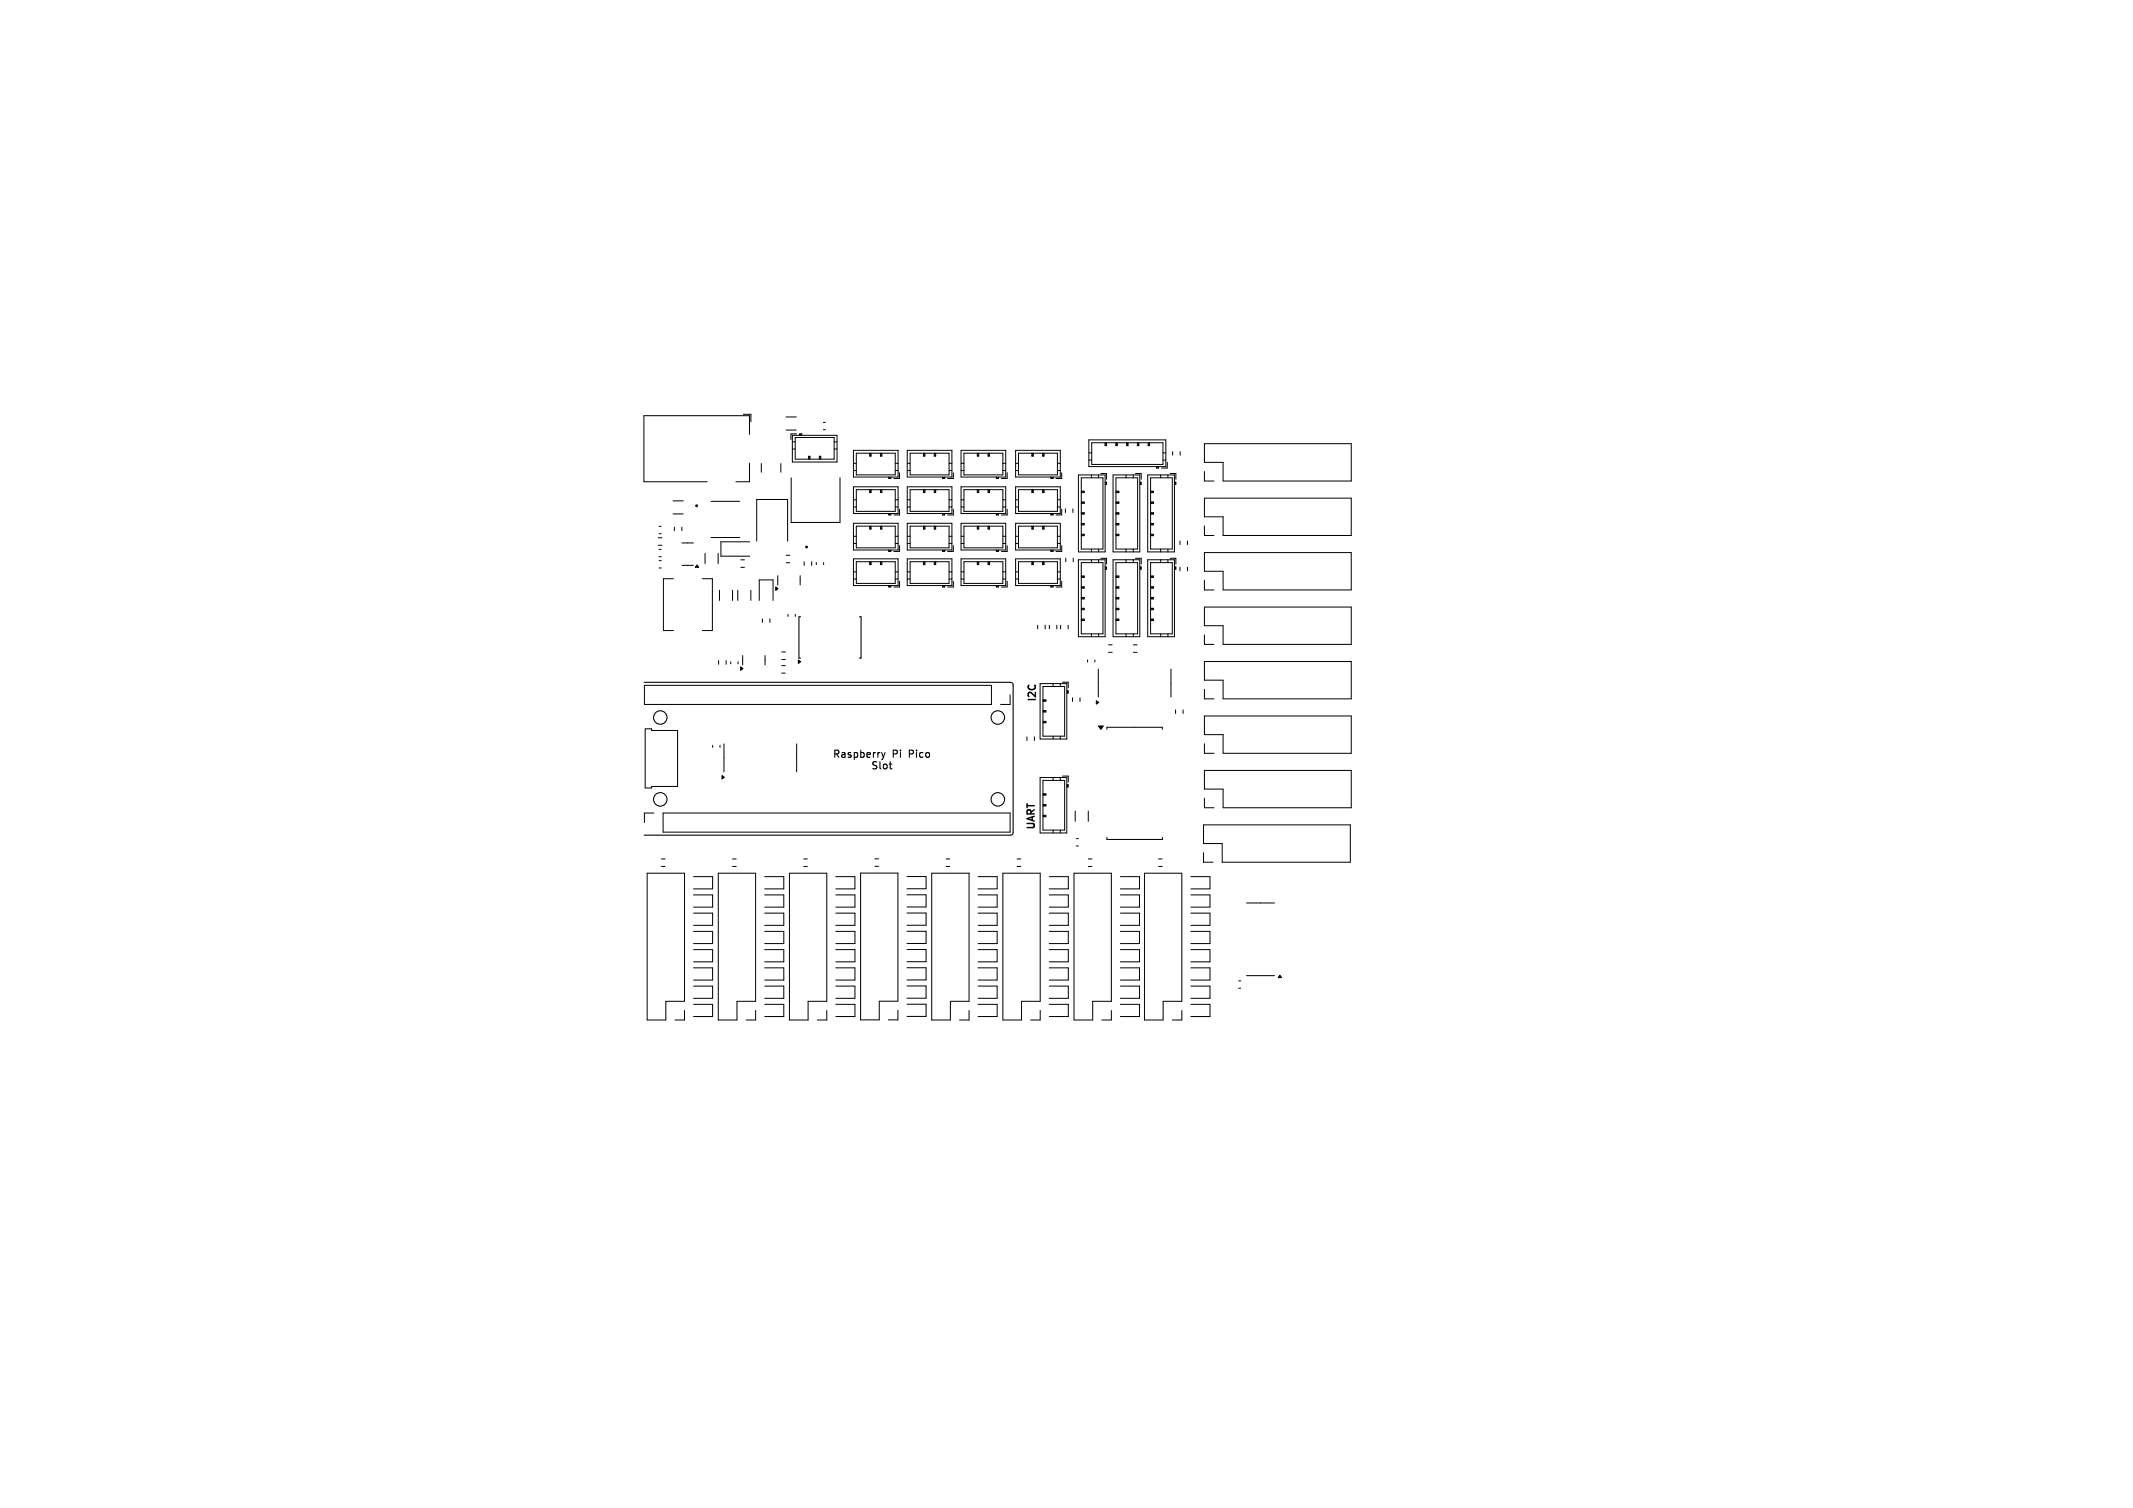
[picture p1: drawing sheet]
<svg xmlns="http://www.w3.org/2000/svg" width="297mm" height="210mm" viewBox="0 0 297 210" stroke-linecap="round" stroke-linejoin="round" font-family="sans-serif">
<defs><g id="words">
<g font-size="1.4">
<text x="144.3" y="97.8" transform="rotate(-90 144.3 97.8)">I2C</text>
<text x="115.9" y="105.7">Raspberry</text>
<text x="121.2" y="107.3">Slot</text>
<text x="124.3" y="105.7">Pi</text>
<text x="126.8" y="105.7">Pico</text>
<text x="144.1" y="115.6" transform="rotate(-90 144.1 115.6)">UART</text>
</g>
</g></defs>
<g fill="none" stroke="#000" stroke-width=".14">
<path d="M103.5 57.7h1.1v1M109.4 58.1h1.5M109.4 59.9h1.5M114.6 58.8h.3M114.6 59.8h.3M91.7 75.9h.5M91.7 74.9h.5M91.8 76.5h.3M91.8 77.5h.3M91.8 79.1h.3M91.8 78.1h.3M91.8 74.3h.3"/>
<path d="M91.8 73.3h.3M93.7 69.8h1.4M93.7 71.6h1.4M93.9 73.4v.5M94.9 73.4v.5M95 78.7h1.6M95 75.6h1.6M98.2 77.1v1.4M99 69.8h4M99 74.9h4M100 77.1v1.4M103.2 78h.5"/>
<path d="M103.2 79h.5M104.4 60.5v-2.6h-14.7v9.2h8.8M104.4 64.5v2.6h-1.9M104.4 75.5h-4v2h4M105.4 75.4v-5.8h4.3v5.8M106 64.6v1.2M108.7 64.6v1.2M109.5 78.4h.5M109.5 77.3h.5M110.2 66.5v6.3h6.8v-6.3M110.3 60.6h6.2v3.7h-6.2zM110.3 62.5h.4"/>
<path d="M110.3 61.5h.4M110.7 60.9h5.4v3h-5.4zM110.9 60.4h-.8v.8M111.3 60.6v-.2h.3v.2M111.3 60.5h.3M112 78.2v.5M112.6 63.9v-.4h.2v.4M112.7 63.5v.4M113 78.2v.5M113.7 78.3v.3M114.1 63.9v-.4h.2v.4M114.2 63.5v.4"/>
<path d="M114.7 78.3v.3M116.1 62.5h.4M116.1 61.5h.4M118.8 70.6h.4M118.8 69.6h.4M118.8 67.8h6.3v3.7h-6.3zM118.8 62.7h6.3v3.7h-6.3zM118.8 72.9h6.3v3.7h-6.3zM118.8 77.8h6.3v3.7h-6.3zM118.8 65.5h.4M118.8 64.5h.4M118.8 79.6h.4"/>
<path d="M118.8 75.7h.4M118.8 74.7h.4M119.2 68.2h5.5v3h-5.5zM119.2 63.1h5.5v3h-5.5zM119.2 73.3h5.5v3h-5.5zM119.2 78.2h5.5v3h-5.5zM121.1 63.1v.4h.2v-.4M121.1 68.2v.4h.2v-.4M121.1 73.3v.4h.2v-.4M121.1 78.2v.4h.2v-.4M121.2 63.1v.4M121.2 68.2v.4"/>
<path d="M121.2 73.3v.4M121.2 78.2v.4M122.6 63.1v.4h.2v-.4M122.6 68.2v.4h.2v-.4M122.6 73.3v.4h.2v-.4M122.6 78.2v.4h.2v-.4M122.7 63.1v.4M122.7 68.2v.4M122.7 73.3v.4M122.7 78.2v.4M123.7 71.5v.2h.3v-.2M123.7 71.6h.3"/>
<path d="M123.7 66.4v.2h.3v-.2M123.7 76.6v.2h.3v-.2M123.7 66.5h.3M123.7 76.7h.3M124.7 70.6h.4M124.7 69.6h.4M124.7 65.5h.4M124.7 64.5h.4M124.7 79.6h.4M124.7 75.7h.4M124.7 74.7h.4M125.3 70.9v.8h-.8"/>
<path d="M125.3 65.8v.8h-.8M125.3 76v.8h-.8M126.3 62.7h6.2v3.7h-6.2zM126.3 67.8h6.2v3.7h-6.2zM126.3 72.9h6.2v3.7h-6.2zM126.3 77.8h6.2v3.7h-6.2zM126.3 70.6h.4M126.3 69.6h.4M126.3 65.5h.4M126.3 64.5h.4M126.3 79.6h.4M126.3 75.7h.4"/>
<path d="M126.3 74.7h.4M126.7 63.1h5.4v3h-5.4zM126.7 68.2h5.4v3h-5.4zM126.7 73.3h5.4v3h-5.4zM126.7 78.2h5.4v3h-5.4zM128.6 63.1v.4h.2v-.4M128.6 68.2v.4h.2v-.4M128.6 73.3v.4h.2v-.4M128.6 78.2v.4h.2v-.4M128.7 63.1v.4M128.7 68.2v.4M128.7 73.3v.4"/>
<path d="M128.7 78.2v.4M130.1 63.1v.4h.2v-.4M130.1 68.2v.4h.2v-.4M130.1 73.3v.4h.2v-.4M130.1 78.2v.4h.2v-.4M130.2 63.1v.4M130.2 68.2v.4M130.2 73.3v.4M130.2 78.2v.4M131.2 71.5v.2h.3v-.2M131.2 66.4v.2h.3v-.2M131.2 76.6v.2h.3v-.2"/>
<path d="M131.2 71.6h.3M131.2 66.5h.3M131.2 76.7h.3M132.1 70.6h.4M132.1 69.6h.4M132.1 65.5h.4M132.1 64.5h.4M132.1 79.6h.4M132.1 75.7h.4M132.1 74.7h.4M132.7 65.8v.8h-.8M132.7 70.9v.8h-.8"/>
<path d="M132.7 76v.8h-.8M133.8 70.6h.4M133.8 69.6h.4M133.8 67.8h6.2v3.7h-6.2zM133.8 62.7h6.2v3.7h-6.2zM133.8 72.9h6.2v3.7h-6.2zM133.8 77.8h6.2v3.7h-6.2zM133.8 65.5h.4M133.8 64.5h.4M133.8 79.6h.4M133.8 75.7h.4M133.8 74.7h.4"/>
<path d="M134.2 68.2h5.4v3h-5.4zM134.2 63.1h5.4v3h-5.4zM134.2 73.3h5.4v3h-5.4zM134.2 78.2h5.4v3h-5.4zM136.1 63.1v.4h.2v-.4M136.1 68.2v.4h.2v-.4M136.1 73.3v.4h.2v-.4M136.1 78.2v.4h.2v-.4M136.2 63.1v.4M136.2 68.2v.4M136.2 73.3v.4M136.2 78.2v.4"/>
<path d="M137.6 63.1v.4h.2v-.4M137.6 68.2v.4h.2v-.4M137.6 73.3v.4h.2v-.4M137.6 78.2v.4h.2v-.4M137.7 63.1v.4M137.7 68.2v.4M137.7 73.3v.4M137.7 78.2v.4M138.7 71.5v.2h.3v-.2M138.7 71.6h.3M138.7 66.4v.2h.3v-.2M138.7 76.6v.2h.3v-.2"/>
<path d="M138.7 66.5h.3M138.7 76.7h.3M139.6 70.6h.4M139.6 69.6h.4M139.6 65.5h.4M139.6 64.5h.4M139.6 79.6h.4M139.6 75.7h.4M139.6 74.7h.4M140.2 70.9v.8h-.8M140.2 65.8v.8h-.8M140.2 76v.8h-.8"/>
<path d="M141.4 70.6h.4M141.4 69.6h.4M141.4 67.8h6.2v3.7h-6.2zM141.4 65.5h.4M141.4 64.5h.4M141.4 62.7h6.2v3.7h-6.2zM141.4 79.6h.4M141.4 77.8h6.2v3.7h-6.2zM141.4 72.9h6.2v3.7h-6.2zM141.4 75.7h.4M141.4 74.7h.4M141.8 68.2h5.4v3h-5.4z"/>
<path d="M141.8 63.1h5.4v3h-5.4zM141.8 78.2h5.4v3h-5.4zM141.8 73.3h5.4v3h-5.4zM143.7 63.1v.4h.2v-.4M143.7 68.2v.4h.2v-.4M143.7 78.2v.4h.2v-.4M143.7 73.3v.4h.2v-.4M143.8 63.1v.4M143.8 68.2v.4M143.8 73.3v.4M143.8 78.2v.4M145.2 63.1v.4h.2v-.4"/>
<path d="M145.2 68.2v.4h.2v-.4M145.2 78.2v.4h.2v-.4M145.2 73.3v.4h.2v-.4M145.3 63.1v.4M145.3 68.2v.4M145.3 73.3v.4M145.3 78.2v.4M146.3 71.5v.2h.3v-.2M146.3 71.6h.3M146.3 66.4v.2h.3v-.2M146.3 66.5h.3M146.3 76.6v.2h.3v-.2"/>
<path d="M146.3 76.7h.3M147.2 70.6h.4M147.2 69.6h.4M147.2 65.5h.4M147.2 64.5h.4M147.2 79.6h.4M147.2 75.7h.4M147.2 74.7h.4M147.8 70.9v.8h-.8M147.8 65.8v.8h-.8M147.8 76v.8h-.8M148.3 70.9v.5"/>
<path d="M148.4 77.7v.5M149.4 70.9v.5M149.4 77.7v.5M150.2 66.1h3.7v10.8h-3.7zM150.2 78h3.7v10.7h-3.7zM150.6 71.4h.4v.2h-.4M150.6 68.4h.4v.2h-.4M150.6 71.5h.4M150.6 66.5h3v10h-3zM150.6 78.4h3v9.9h-3zM150.6 69.9h.4v.2h-.4M150.6 72.9h.4v.2h-.4"/>
<path d="M150.6 74.4h.4v.2h-.4M150.6 68.5h.4M150.6 70h.4M150.6 73h.4M150.6 74.5h.4M151.6 61.3h10.7v3.7h-10.7zM151.6 64.1h.4M151.6 63.1h.4M152 66.1v.4M152 76.5v.4M152 78v.4M152 61.7h9.9v3h-9.9z"/>
<path d="M153 66.1v.4M153 76.5v.4M153 78v.4M153.3 65.9h.8v.8M153.3 77.8h.8v.8M153.9 61.7v.4h.2v-.4M153.9 67.2h.2v.3h-.2M153.9 79h.2v.3h-.2M154 61.7v.4M154 67.2v.3M154 79v.3M155 66.1h3.7v10.8h-3.7z"/>
<path d="M155 78h3.7v10.7h-3.7zM155.4 61.7v.4h.2v-.4M155.4 71.4h.4v.2h-.4M155.4 68.4h.4v.2h-.4M155.4 71.5h.4M155.4 66.5h3v10h-3zM155.4 68.5h.4M155.4 69.9h.4v.2h-.4M155.4 70h.4M155.4 72.9h.4v.2h-.4M155.4 73h.4M155.4 74.4h.4v.2h-.4"/>
<path d="M155.4 74.5h.4M155.4 78.4h3v9.9h-3zM155.5 61.7v.4M156.8 66.1v.4M156.8 76.5v.4M156.8 78v.4M156.9 61.7v.4h.2v-.4M157 61.7v.4M157.8 66.1v.4M157.8 76.5v.4M157.8 78v.4M158.1 65.9h.8v.8"/>
<path d="M158.1 77.8h.8v.8M158.4 61.7v.4h.2v-.4M158.5 61.7v.4M158.7 67.2h.2v.3h-.2M158.7 79h.2v.3h-.2M158.8 67.2v.3M158.8 79v.3M159.8 66.1h3.7v10.8h-3.7zM159.8 78h3.7v10.7h-3.7zM159.9 61.7v.4h.2v-.4M160 61.7v.4M160.2 71.4h.4v.2h-.4"/>
<path d="M160.2 68.4h.4v.2h-.4M160.2 71.5h.4M160.2 66.5h3v10h-3zM160.2 68.5h.4M160.2 69.9h.4v.2h-.4M160.2 70h.4M160.2 72.9h.4v.2h-.4M160.2 73h.4M160.2 74.4h.4v.2h-.4M160.2 74.5h.4M160.2 78.4h3v9.9h-3zM161 65v.2h.3v-.2"/>
<path d="M161 65.1h.3M161.6 66.1v.4M161.6 76.5v.4M161.6 78v.4M161.9 64.1h.4M161.9 63.1h.4M162.5 64.4v.8h-.8M162.6 66.1v.4M162.6 76.5v.4M162.6 78v.4M162.9 65.9h.8v.8M162.9 77.8h.8v.8"/>
<path d="M163.3 62.9v.5M163.5 67.2h.2v.3h-.2M163.5 79h.2v.3h-.2M163.6 67.2v.3M163.6 79v.3M164.3 75.3v.5M164.3 79v.5M164.3 62.9v.5M165.3 75.3v.5M165.3 79v.5M167.7 61.8h20.4v5.2h-17.8v-2.6h-2.6zM167.7 65.7v1.3h1.3"/>
<path d="M167.7 69.4h20.4v5.2h-17.8v-2.6h-2.6zM167.7 73.2v1.4h1.3M167.7 77h20.4v5.2h-17.8v-2.6h-2.6zM89.7 95.4h48.3v2.7h-48.3zM93.8 80.6h-1.4v7.2h1.4M97.8 80.6h1.4v7.2h-1.4M100.1 92v.5M100.2 82.2v1.4M101.1 92v.5M101.8 92.2v.2M102 82.2v1.4M102.7 82.2v1.4"/>
<path d="M102.8 92.2v.2M103.4 91.3v1.3M104.5 82.2v1.4M105.7 83.6v-2.8h1.9v2.8M106.2 86.2v.5M106.5 91.3v1.3M107.2 86.2v.5M108.3 80.2v1.3M108.8 92.7h.5M108.8 93.7h.5M108.9 91.8h.5M108.9 90.8h.5"/>
<path d="M109.7 85.6v.2M110.7 85.6v.2M111.4 80.2v1.3M118.8 80.6h.4M123.7 81.5v.2h.3v-.2M123.7 81.6h.3M124.7 80.6h.4M125.3 80.9v.8h-.8M126.3 80.6h.4M131.2 81.5v.2h.3v-.2M131.2 81.6h.3M132.1 80.6h.4"/>
<path d="M132.7 80.9v.8h-.8M133.8 80.6h.4M138.7 81.5v.2h.3v-.2M138.7 81.6h.3M139.6 80.6h.4M140.2 80.9v.8h-.8M140.6 96.8v1.3h-1.3M141.4 80.6h.4M144.5 87.1v.5M144.8 95.2h3.7v7.7h-3.7zM145.2 95.6h3v6.9h-3zM145.2 97.5h.4v.2h-.4"/>
<path d="M145.2 99h.4v.2h-.4M145.2 97.6h.4M145.2 99.1h.4M145.5 87.1v.5M146.1 87.1v.5M146.3 81.5v.2h.3v-.2M146.3 81.6h.3M146.6 95.2v.4M147.2 87.1v.5M147.2 80.6h.4M147.6 95.2v.4M147.7 87.1v.5"/>
<path d="M147.8 80.9v.8h-.8M147.9 95h.8v.8M148.5 96.2h.2v.3h-.2M148.6 96.2v.3M148.7 87.1v.5M149.3 97.2v.5M150.4 97.2v.5M150.6 80.2h.4v.2h-.4M150.6 81.7h.4v.2h-.4M150.6 83.2h.4v.2h-.4M150.6 84.7h.4v.2h-.4M150.6 86.2h.4v.2h-.4"/>
<path d="M150.6 80.3h.4M150.6 81.8h.4M150.6 83.3h.4M150.6 84.8h.4M150.6 86.3h.4M151.4 91.9v.3M152 88.3v.4M152.5 91.9v.3M152.9 93.2v3.9M153 88.3v.4M154.4 89.8h.5M154.4 90.8h.5"/>
<path d="M155.4 80.2h.4v.2h-.4M155.4 81.7h.4v.2h-.4M155.4 83.2h.4v.2h-.4M155.4 84.7h.4v.2h-.4M155.4 86.2h.4v.2h-.4M155.4 80.3h.4M155.4 81.8h.4M155.4 83.3h.4M155.4 84.8h.4M155.4 86.3h.4M156.8 88.3v.4M157.8 88.3v.4"/>
<path d="M157.8 89.8h.5M157.8 90.8h.5M160.2 80.2h.4v.2h-.4M160.2 80.3h.4M160.2 81.7h.4v.2h-.4M160.2 81.8h.4M160.2 83.2h.4v.2h-.4M160.2 83.3h.4M160.2 84.7h.4v.2h-.4M160.2 84.8h.4M160.2 86.2h.4v.2h-.4M160.2 86.3h.4"/>
<path d="M161.6 88.3v.4M162.6 88.3v.4M163 93.2v3.9M163.7 98.9v.5M164.7 98.9v.5M167.7 80.8v1.4h1.3M167.7 84.5h20.4v5.2h-17.8v-2.6h-2.6zM167.7 88.4v1.3h1.3M167.7 92.1h20.4v5.2h-17.8v-2.6h-2.6zM167.7 96v1.3h1.3M167.7 99.7h20.4v5.2h-17.8v-2.6h-2.6zM89.8 101.5h.9v.2h3.6v7.8h-3.6v.2h-.9z"/>
<path d="M91.1 113.2h-1.4v1.4M92.1 119.6h.5M92.3 113.2h48.3v2.7h-48.3zM99.2 103.8v.3M100.3 103.8v.3M100.8 103.6v3.9M102 119.6h.5M110.9 103.6v3.9M111.9 119.6h.5M121.8 119.6h.5M131.7 119.6h.5M141.6 119.6h.5"/>
<path d="M143 102.6v.5M144 102.6v.5M144.8 108.3h3.7v7.7h-3.7zM145.2 108.7h3v6.9h-3zM145.2 100.5h.4v.2h-.4M145.2 110.5h.4v.2h-.4M145.2 112h.4v.2h-.4M145.2 113.5h.4v.2h-.4M145.2 110.6h.4M145.2 112.1h.4M145.2 113.6h.4M145.2 100.6h.4"/>
<path d="M146.6 102.5v.4M146.6 108.3v.4M146.6 115.6v.4M147.6 102.5v.4M147.6 108.3v.4M147.6 115.6v.4M147.9 108.1h.8v.8M148.5 109.3h.2v.3h-.2M148.6 109.3v.3M149.7 113v1.4M149.9 117.8h.3M149.9 116.8h.3"/>
<path d="M151.5 113v1.4M151.5 119.6h.5M154.1 101.6v-.3h7.7v.3M154.1 116.6v.3h7.7v-.3M161.3 119.6h.5M167.6 114.9h20.4v5.2h-17.8v-2.6h-2.6zM167.6 118.7v1.4h1.3M167.7 103.6v1.3h1.3M167.7 107.3h20.4v5.2h-17.8v-2.6h-2.6zM167.7 111.2v1.3h1.3M90.1 121.6h5.2v17.8h-2.6v2.6h-2.6zM92.1 120.7h.5"/>
<path d="M96.6 132.2h2.6v1.7h-2.6M96.6 129.7h2.6v1.7h-2.6M96.6 122.1h2.6v1.7h-2.6M96.6 124.6h2.6v1.7h-2.6M96.6 127.2h2.6v1.7h-2.6M96.6 134.8h2.6v1.7h-2.6M96.6 137.3h2.6v1.7h-2.6M96.6 139.9h2.6v1.7h-2.6M100 121.6h5.2v17.8h-2.6v2.6h-2.6zM102 120.7h.5M106.5 132.2h2.6v1.7h-2.6M106.5 129.7h2.6v1.7h-2.6"/>
<path d="M106.5 139.9h2.6v1.7h-2.6M106.5 137.3h2.6v1.7h-2.6M106.5 122.1h2.6v1.7h-2.6M106.5 124.6h2.6v1.7h-2.6M106.5 127.2h2.6v1.7h-2.6M106.5 134.8h2.6v1.7h-2.6M109.9 121.6h5.2v17.8h-2.6v2.6h-2.6zM111.9 120.7h.5M116.4 122.1h2.6v1.7h-2.6M116.4 132.2h2.6v1.7h-2.6M116.4 129.7h2.6v1.7h-2.6M116.4 139.9h2.6v1.7h-2.6"/>
<path d="M116.4 137.3h2.6v1.7h-2.6M116.4 124.6h2.6v1.7h-2.6M116.4 127.2h2.6v1.7h-2.6M116.4 134.8h2.6v1.7h-2.6M119.8 121.6h5.2v17.8h-2.6v2.6h-2.6zM121.8 120.6h.5M126.3 132.2h2.6v1.7h-2.6M126.3 122.1h2.6v1.7h-2.6M126.3 124.6h2.6v1.7h-2.6M126.3 127.2h2.6v1.7h-2.6M126.3 129.7h2.6v1.7h-2.6M126.3 134.8h2.6v1.7h-2.6"/>
<path d="M126.3 137.3h2.6v1.7h-2.6M126.3 139.9h2.6v1.7h-2.6M129.7 121.6h5.2v17.8h-2.6v2.6h-2.6zM131.7 120.7h.5M136.2 132.2h2.6v1.7h-2.6M136.2 129.7h2.6v1.7h-2.6M136.2 139.9h2.6v1.7h-2.6M136.2 137.3h2.6v1.7h-2.6M136.2 122.1h2.6v1.7h-2.6M136.2 124.6h2.6v1.7h-2.6M136.2 134.8h2.6v1.7h-2.6M136.2 127.2h2.6v1.7h-2.6"/>
<path d="M139.6 121.6h5.2v17.8h-2.6v2.6h-2.6zM141.6 120.7h.5M146.1 124.6h2.7v1.7h-2.7M146.1 127.2h2.7v1.7h-2.7M146.1 129.7h2.7v1.7h-2.7M146.1 132.2h2.7v1.7h-2.7M146.1 134.8h2.7v1.7h-2.7M146.1 137.3h2.7v1.7h-2.7M146.1 139.9h2.7v1.7h-2.7M146.1 122.1h2.7v1.7h-2.7M149.5 121.6h5.2v17.8h-2.6v2.6h-2.6zM151.5 120.7h.5"/>
<path d="M156 132.2h2.7v1.7h-2.7M156 129.7h2.7v1.7h-2.7M156 139.9h2.7v1.7h-2.7M156 137.3h2.7v1.7h-2.7M156 122.1h2.7v1.7h-2.7M156 124.6h2.7v1.7h-2.7M156 134.8h2.7v1.7h-2.7M156 127.2h2.7v1.7h-2.7M159.4 121.6h5.2v17.8h-2.6v2.6h-2.6zM161.3 120.7h.5M165.8 132.2h2.7v1.7h-2.7M165.8 129.7h2.7v1.7h-2.7"/>
<path d="M165.8 139.9h2.7v1.7h-2.7M165.8 137.3h2.7v1.7h-2.7M165.8 122.1h2.7v1.7h-2.7M165.8 124.6h2.7v1.7h-2.7M165.8 127.2h2.7v1.7h-2.7M165.8 134.8h2.7v1.7h-2.7M172.5 136.6h.3M172.5 137.6h.3M173.6 135.9h3.9M173.6 125.8h3.9M95.3 140.7v1.3h-1.3M105.2 140.7v1.3h-1.3"/>
<path d="M115.1 140.7v1.3h-1.3M125 140.7v1.3h-1.3M134.9 140.7v1.3h-1.3M144.8 140.7v1.3h-1.3M154.7 140.7v1.3h-1.3M164.6 140.7v1.3h-1.4"/>
</g>
<g fill="none" stroke="#000" stroke-width=".15">
<path d="M89.7 95h51l.3 .1 .1 .3M111.5 85.9h-.3v5.7h.3M119.7 85.9h.2v5.7h-.2M141.1 95.4v20.5l-.1 .3-.3 .1M122.8 104.8l.2 .7M123 105.5l-.2 .3M123.2 104.8l-.2 .7M123.8 106.4h.4M124 107l.2 .1M140.7 116.3h-51"/>
<circle cx="91.9" cy="99.9" r=".94"/>
<circle cx="138.9" cy="99.9" r=".94"/>
<circle cx="91.9" cy="111.3" r=".94"/>
<circle cx="138.9" cy="111.3" r=".94"/>
</g>
<path d="M97.1 78.7l.2 .3h-.5zM103.1 92.9l.4 .2-.4 .3zM108 81.7l.3 .3-.3 .2zM111.2 91.9l.3 .2-.3 .3zM152.7 97.6l.3 .2-.3 .3zM100.5 108l.4 .2-.4 .3zM152.9 101.1h.7l-.3 .5zM178.2 135.8l.3 .3h-.5z" fill="#000" stroke="#000" stroke-width=".14"/>
<g fill="none" stroke="#000" stroke-width=".2">
<circle cx="97" cy="70.4" r=".1"/>
<circle cx="112.3" cy="76.2" r=".1"/>
</g>
<use href="#words"/>
</svg>
